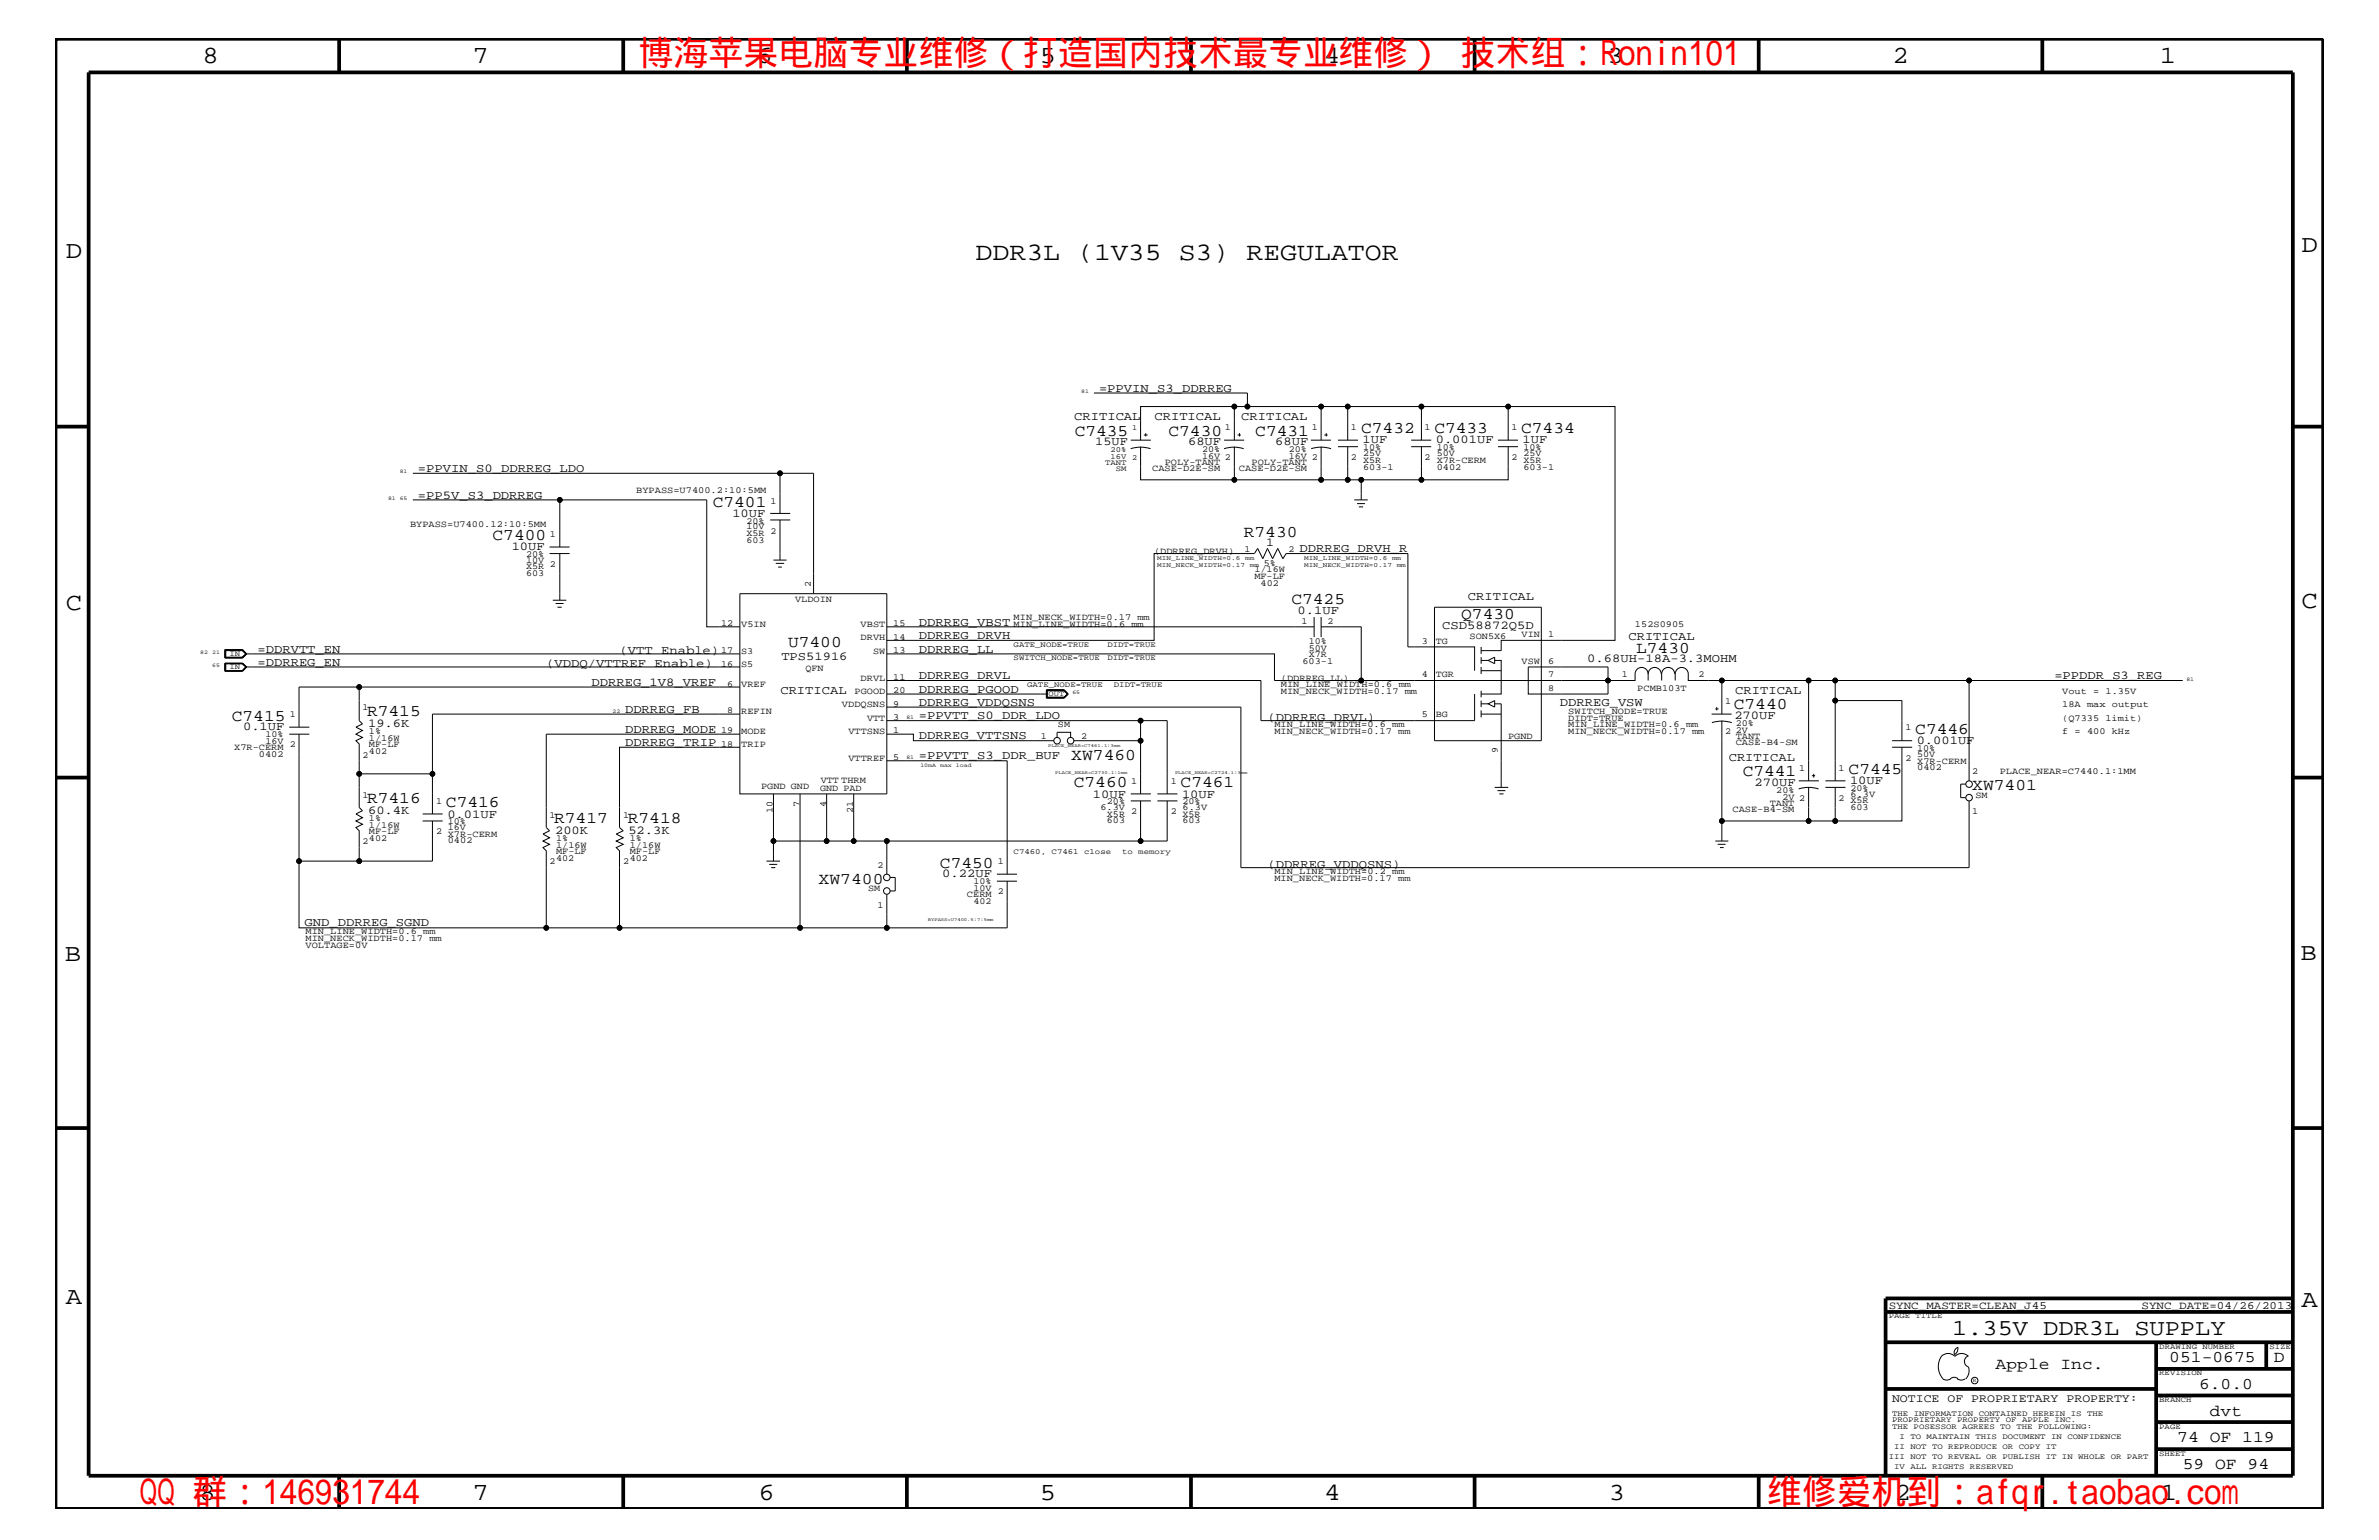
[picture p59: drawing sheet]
<svg xmlns="http://www.w3.org/2000/svg" width="432mm" height="279mm" viewBox="0 0 432 279" stroke-linecap="round" stroke-linejoin="round" font-family="sans-serif">
<defs><g id="words">
<g font-size="6.3" fill="#f00">
<text x="115.9" y="11.9">博海苹果电脑专业维修（打造国内技术最专业维修） 技术组：Ronin101</text>
<text x="25.4" y="272.9">QQ 群：146931744</text>
<text x="320.7" y="272.9">维修爱机到：afqr.taobao.com</text>
</g>
<text font-size="4.6" x="177.1" y="47.1">DDR3L (1V35 S3) REGULATOR</text>
<g font-size="4.5">
<text x="36.7" y="11.5">8</text>
<text x="85.8" y="11.5">7</text>
<text x="137.3" y="11.5">6</text>
<text x="188.7" y="11.5">5</text>
<text x="240.3" y="11.5">4</text>
<text x="291.8" y="11.5">3</text>
<text x="343.5" y="11.5">2</text>
<text x="392" y="11.5">1</text>
<text x="11.9" y="46.8">D</text>
<text x="417.7" y="45.7">D</text>
<text x="11.9" y="110.6">C</text>
<text x="417.7" y="110.3">C</text>
<text x="11.8" y="174.3">B</text>
<text x="417.6" y="174.2">B</text>
<text x="11.9" y="236.7">A</text>
<text x="417.7" y="237.1">A</text>
<text x="36.2" y="272.1">8</text>
<text x="85.8" y="272.1">7</text>
<text x="137.7" y="272.1">6</text>
<text x="188.7" y="272.1">5</text>
<text x="240.4" y="272.1">4</text>
<text x="292" y="272.1">3</text>
<text x="343.9" y="272.1">2</text>
<text x="392.2" y="272.1">1</text>
</g>
<text font-size="4.1" x="354.3" y="242.3">1.35V DDR3L SUPPLY</text>
<g font-size="3">
<text x="195.1" y="79">C7435</text>
<text x="212.1" y="79">C7430</text>
<text x="227.8" y="79">C7431</text>
<text x="247.1" y="78.6">C7432</text>
<text x="260.3" y="78.6">C7433</text>
<text x="276.1" y="78.6">C7434</text>
<text x="129.4" y="92">C7401</text>
<text x="89.4" y="98">C7400</text>
<text x="225.8" y="97.4">R7430</text>
<text x="234.4" y="109.5">C7425</text>
<text x="265.2" y="112.3">Q7430</text>
<text x="143" y="117.4">U7400</text>
<text x="297" y="118.5">L7430</text>
<text x="42.1" y="130.8">C7415</text>
<text x="66.6" y="130">R7415</text>
<text x="314.7" y="128.7">C7440</text>
<text x="194.4" y="137.9">XW7460</text>
<text x="347.6" y="133.2">C7446</text>
<text x="194.9" y="142.9">C7460</text>
<text x="214.3" y="142.9">C7461</text>
<text x="316.3" y="140.8">C7441</text>
<text x="335.5" y="140.4">C7445</text>
<text x="358" y="143.4">XW7401</text>
<text x="66.6" y="145.7">R7416</text>
<text x="80.9" y="146.5">C7416</text>
<text x="100.6" y="149.4">R7417</text>
<text x="114" y="149.4">R7418</text>
<text x="148.6" y="160.3">XW7400</text>
<text x="170.6" y="157.4">C7450</text>
<text x="362.2" y="248.4">Apple Inc.</text>
<text x="393.7" y="247.1">051-0675</text>
<text x="399.2" y="252">6.0.0</text>
<text x="412.7" y="247.1">D</text>
<text x="401.1" y="256.8">dvt</text>
<text x="395.2" y="261.6">74 OF 119</text>
<text x="396.2" y="266.6">59 OF 94</text>
</g>
<g font-size="2.2">
<text x="199.5" y="71.1">=PPVIN_S3_DDRREG</text>
<text x="195" y="76.2">CRITICAL</text>
<text x="209.5" y="76.2">CRITICAL</text>
<text x="225.3" y="76.2">CRITICAL</text>
<text x="198.8" y="80.7">15UF</text>
<text x="215.6" y="80.7">68UF</text>
<text x="231.5" y="80.7">68UF</text>
<text x="247.3" y="80.5">1UF</text>
<text x="260.6" y="80.5">0.001UF</text>
<text x="276.4" y="80.5">1UF</text>
<text x="75.9" y="85.6">=PPVIN_S0_DDRREG_LDO</text>
<text x="75.9" y="90.5">=PP5V_S3_DDRREG</text>
<text x="132.9" y="93.8">10UF</text>
<text x="92.9" y="99.9">10UF</text>
<text x="229.8" y="99.1">1</text>
<text x="235.9" y="100.2">DDRREG_DRVH_R</text>
<text x="166.8" y="113.6">DDRREG_VBST</text>
<text x="235.5" y="111.4">0.1UF</text>
<text x="266.4" y="108.9">CRITICAL</text>
<text x="46.7" y="118.4">=DDRVTT_EN</text>
<text x="112.4" y="118.6">(VTT Enable)</text>
<text x="141.8" y="119.8">TPS51916</text>
<text x="166.8" y="115.9">DDRREG_DRVH</text>
<text x="166.8" y="118.4">DDRREG_LL</text>
<text x="261.8" y="114.1">CSD58872Q5D</text>
<text x="295.6" y="116.2">CRITICAL</text>
<text x="46.7" y="120.8">=DDRREG_EN</text>
<text x="99.1" y="121">(VDDQ/VTTREF Enable)</text>
<text x="107.4" y="124.4">DDRREG_1V8_VREF</text>
<text x="141.6" y="125.9">CRITICAL</text>
<text x="166.8" y="125.7">DDRREG_PGOOD</text>
<text x="166.8" y="123.2">DDRREG_DRVL</text>
<text x="288.1" y="120.2">0.68UH-18A-3.3MOHM</text>
<text x="315" y="125.9">CRITICAL</text>
<text x="372.9" y="123.2">=PPDDR_S3_REG</text>
<text x="66.8" y="131.9">19.6K</text>
<text x="113.5" y="129.3">DDRREG_FB</text>
<text x="166.8" y="130.5">=PPVTT_S0_DDR_LDO</text>
<text x="166.8" y="128">DDRREG_VDDQSNS</text>
<text x="230" y="130.8">(DDRREG_DRVL)</text>
<text x="283.1" y="128">DDRREG_VSW</text>
<text x="314.8" y="130.4">270UF</text>
<text x="44.1" y="132.5">0.1UF</text>
<text x="113.5" y="133">DDRREG_MODE</text>
<text x="113.5" y="135.3">DDRREG_TRIP</text>
<text x="166.8" y="137.8">=PPVTT_S3_DDR_BUF</text>
<text x="166.8" y="134.1">DDRREG_VTTSNS</text>
<text x="347.9" y="135">0.001UF</text>
<text x="313.8" y="138">CRITICAL</text>
<text x="318.4" y="142.5">270UF</text>
<text x="335.8" y="142.3">10UF</text>
<text x="66.8" y="147.6">60.4K</text>
<text x="81.2" y="148.4">0.01UF</text>
<text x="198.4" y="144.7">10UF</text>
<text x="214.5" y="144.7">10UF</text>
<text x="100.8" y="151.2">200K</text>
<text x="114" y="151.2">52.3K</text>
<text x="171" y="159.2">0.22UF</text>
<text x="230" y="157.4">(DDRREG_VDDQSNS)</text>
<text x="55.3" y="168.1">GND_DDRREG_SGND</text>
</g>
<text font-size="2.1" x="343.4" y="254.4">NOTICE OF PROPRIETARY PROPERTY:</text>
<g font-size="2">
<text x="342.8" y="237.4">SYNC_MASTER=CLEAN_J45</text>
<text x="388.7" y="237.4">SYNC_DATE=04/26/2013</text>
</g>
<g font-size="1.7">
<text x="218.2" y="82">20%</text>
<text x="218.2" y="83.3">16V 2</text>
<text x="222.3" y="78">1</text>
<text x="233.9" y="82">20%</text>
<text x="233.9" y="83.3">16V 2</text>
<text x="238.1" y="78">1</text>
<text x="245.2" y="78">1</text>
<text x="245.2" y="83.5">2</text>
<text x="247.4" y="83.9">X5R</text>
<text x="247.4" y="81.6">10%</text>
<text x="247.4" y="82.7">25V</text>
<text x="258.6" y="78">1</text>
<text x="258.6" y="83.5">2</text>
<text x="260.8" y="83.9">X7R-CERM</text>
<text x="260.8" y="81.6">10%</text>
<text x="260.8" y="82.7">50V</text>
<text x="274.3" y="78">1</text>
<text x="274.3" y="83.5">2</text>
<text x="276.5" y="83.9">X5R</text>
<text x="276.5" y="81.6">10%</text>
<text x="276.5" y="82.7">25V</text>
<text x="115.5" y="89.5">BYPASS=U7400.2:10:5MM</text>
<text x="209.1" y="85.5">CASE-D2E-SM</text>
<text x="211.4" y="84.4">POLY-TANT</text>
<text x="224.9" y="85.5">CASE-D2E-SM</text>
<text x="227.2" y="84.4">POLY-TANT</text>
<text x="247.4" y="85.2">603-1</text>
<text x="260.8" y="85.2">0402</text>
<text x="276.5" y="85.2">603-1</text>
<text x="74.4" y="95.6">BYPASS=U7400.12:10:5MM</text>
<text x="135.5" y="95">20%</text>
<text x="139.9" y="91.4">1</text>
<text x="95.5" y="101">20%</text>
<text x="99.8" y="97.4">1</text>
<text x="135.5" y="97.3">X5R</text>
<text x="135.5" y="98.5">603</text>
<text x="135.5" y="96">10V</text>
<text x="139.9" y="96.8">2</text>
<text x="209.5" y="100.4">(DDRREG_DRVH)</text>
<text x="225.9" y="100.1">1</text>
<text x="233.8" y="100.1">2</text>
<text x="95.5" y="103.3">X5R 2</text>
<text x="95.5" y="104.6">603</text>
<text x="95.5" y="102.1">10V</text>
<text x="147.2" y="106.5" transform="rotate(-90 147.2 106.5)">2</text>
<text x="227.7" y="105">MF-LF</text>
<text x="227.7" y="103.8">1/16W</text>
<text x="228.8" y="106.3">402</text>
<text x="229.4" y="102.6">5%</text>
<text x="130.9" y="113.7">12</text>
<text x="134.5" y="113.7">V5IN</text>
<text x="144.3" y="109.2">VLDOIN</text>
<text x="156.2" y="113.7">VBST</text>
<text x="162.1" y="113.7">15</text>
<text x="184" y="112.6">MIN_NECK_WIDTH=0.17 mm</text>
<text x="184" y="113.7">MIN_LINE_WIDTH=0.6 mm</text>
<text x="236.2" y="113.1">1</text>
<text x="241" y="113.1">2</text>
<text x="296.8" y="113.7">152S0905</text>
<text x="130.9" y="118.5">17</text>
<text x="134.5" y="118.6">S3</text>
<text x="156.2" y="116.2">DRVH</text>
<text x="158.5" y="118.6">SW</text>
<text x="162.1" y="118.5">13</text>
<text x="162.1" y="116.1">14</text>
<text x="237.5" y="118.1">50V</text>
<text x="237.5" y="116.8">10%</text>
<text x="237.5" y="119.2">X7R</text>
<text x="258.1" y="116.8">3</text>
<text x="260.6" y="116.8">TG</text>
<text x="266.7" y="115.9">SON5X6</text>
<text x="276.2" y="115.6">VIN</text>
<text x="281" y="115.6">1</text>
<text x="130.9" y="120.9">16</text>
<text x="132" y="124.6">6</text>
<text x="134.5" y="121">S5</text>
<text x="134.5" y="124.7">VREF</text>
<text x="146.2" y="121.8">QFN</text>
<text x="155.1" y="125.9">PGOOD</text>
<text x="156.2" y="123.5">DRVL</text>
<text x="162.1" y="123.4">11</text>
<text x="162.1" y="125.8">20</text>
<text x="232.5" y="123.5">(DDRREG_LL)</text>
<text x="232.5" y="124.7">MIN_LINE_WIDTH=0.6 mm</text>
<text x="232.5" y="125.9">MIN_NECK_WIDTH=0.17 mm</text>
<text x="236.4" y="120.4">603-1</text>
<text x="258.1" y="122.9">4</text>
<text x="260.6" y="122.9">TGR</text>
<text x="276.2" y="120.4">VSW</text>
<text x="281" y="120.4">6</text>
<text x="281" y="122.9">7</text>
<text x="281" y="125.3">8</text>
<text x="294.4" y="122.9">1</text>
<text x="297.2" y="125.4">PCMB103T</text>
<text x="308.3" y="122.9">2</text>
<text x="374.3" y="125.9">Vout = 1.35V</text>
<text x="52.6" y="130.2">1</text>
<text x="65.8" y="128.9">1</text>
<text x="132" y="129.4">8</text>
<text x="134.5" y="129.6">REFIN</text>
<text x="152.8" y="128.3">VDDQSNS</text>
<text x="157.4" y="130.8">VTT</text>
<text x="162.1" y="128.2">9</text>
<text x="162.1" y="130.7">3</text>
<text x="192" y="131.9">SM</text>
<text x="231.3" y="131.9">MIN_LINE_WIDTH=0.6 mm</text>
<text x="258.1" y="130.2">5</text>
<text x="260.6" y="130.2">BG</text>
<text x="284.6" y="129.6">SWITCH_NODE=TRUE</text>
<text x="284.6" y="130.8">DIDT=TRUE</text>
<text x="284.6" y="131.9">MIN_LINE_WIDTH=0.6 mm</text>
<text x="313.1" y="127.7">1</text>
<text x="315" y="131.7">20%</text>
<text x="374.3" y="128.3">18A max output</text>
<text x="374.3" y="130.8">(Q7335 limit)</text>
<text x="42.5" y="136.1">X7R-CERM</text>
<text x="47" y="137.3">0402</text>
<text x="48.2" y="133.8">10%</text>
<text x="48.2" y="134.9">16V</text>
<text x="52.6" y="135.6">2</text>
<text x="65.8" y="137.4">2</text>
<text x="67" y="134.4">1/16W</text>
<text x="67" y="133.2">1%</text>
<text x="67" y="136.8">402</text>
<text x="67" y="135.6">MF-LF</text>
<text x="130.9" y="133">19</text>
<text x="130.9" y="135.5">18</text>
<text x="134.5" y="133.2">MODE</text>
<text x="134.5" y="135.6">TRIP</text>
<text x="154" y="133.2">VTTSNS</text>
<text x="162.1" y="137.9">5</text>
<text x="162.1" y="133">1</text>
<text x="188.9" y="134.1">1</text>
<text x="196.2" y="134.1">2</text>
<text x="231.3" y="133.2">MIN_NECK_WIDTH=0.17 mm</text>
<text x="271.9" y="136.7" transform="rotate(-90 271.9 136.7)">9</text>
<text x="273.7" y="134.1">PGND</text>
<text x="284.6" y="133.2">MIN_NECK_WIDTH=0.17 mm</text>
<text x="313.1" y="133.2">2</text>
<text x="315" y="134.1">TANT</text>
<text x="315" y="135.2">CASE-B4-SM</text>
<text x="315" y="133">2V</text>
<text x="345.9" y="132.5">1</text>
<text x="348" y="136.2">10%</text>
<text x="348" y="137.3">50V</text>
<text x="374.3" y="133.2">f = 400 kHz</text>
<text x="138.1" y="143.2">PGND GND</text>
<text x="148.8" y="143.5">GND PAD</text>
<text x="149" y="142">VTT THRM</text>
<text x="154" y="138">VTTREF</text>
<text x="205.3" y="142.3">1</text>
<text x="212.5" y="142.3">1</text>
<text x="322.4" y="143.9">20%</text>
<text x="326.6" y="139.8">1</text>
<text x="333.7" y="139.8">1</text>
<text x="335.9" y="143.5">20%</text>
<text x="345.9" y="138">2</text>
<text x="348" y="139.7">0402</text>
<text x="348" y="138.5">X7R-CERM</text>
<text x="358" y="140.4">2</text>
<text x="363" y="140.4">PLACE_NEAR=C7440.1:1MM</text>
<text x="65.8" y="144.7">1</text>
<text x="67" y="149">1%</text>
<text x="79.2" y="145.9">1</text>
<text x="81.3" y="149.5">10%</text>
<text x="99.7" y="148.4">1</text>
<text x="113.1" y="148.4">1</text>
<text x="140.2" y="147.5" transform="rotate(-90 140.2 147.5)">10</text>
<text x="145.1" y="146.4" transform="rotate(-90 145.1 146.4)">7</text>
<text x="149.9" y="146.4" transform="rotate(-90 149.9 146.4)">4</text>
<text x="154.8" y="147.5" transform="rotate(-90 154.8 147.5)">21</text>
<text x="199.7" y="147">6.3V</text>
<text x="200.9" y="148.2">X5R</text>
<text x="200.9" y="145.9">20%</text>
<text x="200.9" y="149.4">603</text>
<text x="205.3" y="147.7">2</text>
<text x="212.5" y="147.7">2</text>
<text x="214.6" y="147">6.3V</text>
<text x="214.6" y="145.9">20%</text>
<text x="214.6" y="149.4">603</text>
<text x="214.6" y="148.2">X5R</text>
<text x="314.5" y="147.3">CASE-B4-SM</text>
<text x="321.2" y="146.2">TANT</text>
<text x="323.5" y="145.1">2V 2</text>
<text x="333.7" y="145.3">2 X5R</text>
<text x="335.9" y="147">603</text>
<text x="335.9" y="144.6">6.3V</text>
<text x="358" y="147.7">1</text>
<text x="358.6" y="144.7">SM</text>
<text x="65.8" y="153.2">2</text>
<text x="67" y="152.6">402</text>
<text x="67" y="150.1">1/16W</text>
<text x="67" y="151.3">MF-LF</text>
<text x="79.2" y="151.3">2</text>
<text x="81.3" y="151.8">X7R-CERM</text>
<text x="81.3" y="153">0402</text>
<text x="81.3" y="150.7">16V</text>
<text x="100.9" y="153.8">1/16W</text>
<text x="100.9" y="152.6">1%</text>
<text x="100.9" y="155">MF-LF</text>
<text x="114.3" y="155">MF-LF</text>
<text x="114.3" y="152.6">1%</text>
<text x="114.3" y="153.8">1/16W</text>
<text x="99.7" y="156.8">2</text>
<text x="100.9" y="156.2">402</text>
<text x="113.1" y="156.8">2</text>
<text x="114.3" y="156.2">402</text>
<text x="157.6" y="161.7">SM</text>
<text x="159.3" y="157.4">2</text>
<text x="176.7" y="161.6">10V</text>
<text x="176.7" y="160.5">10%</text>
<text x="181.1" y="156.8">1</text>
<text x="231.3" y="159.9">MIN_NECK_WIDTH=0.17 mm</text>
<text x="231.3" y="158.6">MIN_LINE_WIDTH=0.2 mm</text>
<text x="159.3" y="164.7">1</text>
<text x="175.5" y="162.8">CERM</text>
<text x="176.7" y="163.9">402</text>
<text x="181.1" y="162.2">2</text>
<text x="55.5" y="172">VOLTAGE=0V</text>
<text x="55.5" y="169.5">MIN_LINE_WIDTH=0.6 mm</text>
<text x="55.5" y="170.7">MIN_NECK_WIDTH=0.17 mm</text>
</g>
<g font-size="1.4">
<text x="201.6" y="82">20%</text>
<text x="201.6" y="83.3">16V 2</text>
<text x="205.5" y="78">1</text>
<text x="200.6" y="84.4">TANT</text>
<text x="202.5" y="85.5">SM</text>
<text x="41.7" y="119">IN</text>
<text x="184" y="117.4">GATE_NODE=TRUE</text>
<text x="184" y="119.8">SWITCH_NODE=TRUE</text>
<text x="201" y="117.4">DIDT=TRUE</text>
<text x="201" y="119.8">DIDT=TRUE</text>
<text x="41.7" y="121.4">IN</text>
<text x="186.4" y="124.7">GATE_NODE=TRUE</text>
<text x="202.2" y="124.7">DIDT=TRUE</text>
<text x="190.3" y="126.3">OUT</text>
<text x="184" y="155">C7460, C7461 close</text>
<text x="203.7" y="155">to memory</text>
<text x="342.8" y="239.2">PAGE TITLE</text>
<text x="391.9" y="244.7">DRAWING NUMBER</text>
<text x="411.9" y="244.7">SIZE</text>
<text x="391.9" y="249.5">REVISION</text>
<text x="343.4" y="256.8">THE INFORMATION CONTAINED HEREIN IS THE</text>
<text x="391.9" y="254.4">BRANCH</text>
<text x="343.4" y="258">PROPRIETARY PROPERTY OF APPLE INC.</text>
<text x="343.4" y="259.3">THE POSESSOR AGREES TO THE FOLLOWING:</text>
<text x="343.8" y="262.9">II NOT TO REPRODUCE OR COPY IT</text>
<text x="344.8" y="261.1">I TO MAINTAIN THIS DOCUMENT IN CONFIDENCE</text>
<text x="391.9" y="259.3">PAGE</text>
<text x="342.8" y="264.7">III NOT TO REVEAL OR PUBLISH IT IN WHOLE OR PART</text>
<text x="343.8" y="266.6">IV ALL RIGHTS RESERVED</text>
<text x="391.9" y="264.1">SHEET</text>
</g>
<g font-size="1.2">
<text x="210.1" y="101.6">MIN_LINE_WIDTH=0.6</text>
<text x="226" y="101.6">mm</text>
<text x="236.7" y="101.6">MIN_LINE_WIDTH=0.6</text>
<text x="252.7" y="101.6">mm</text>
<text x="210.1" y="102.9">MIN_NECK_WIDTH=0.17</text>
<text x="226.8" y="102.9">mm</text>
<text x="236.7" y="102.9">MIN_NECK_WIDTH=0.17</text>
<text x="253.5" y="102.9">mm</text>
</g>
<g font-size="1">
<text x="196.3" y="71.3">81</text>
<text x="72.6" y="85.9">81</text>
<text x="70.4" y="90.7">81 65</text>
<text x="36.3" y="118.6">82</text>
<text x="38.5" y="118.6">21</text>
<text x="38.5" y="121">65</text>
<text x="194.6" y="125.9">65</text>
<text x="396.8" y="123.5">81</text>
<text x="111.2" y="129.3">22</text>
<text x="164.5" y="130.5">81</text>
<text x="164.5" y="137.8">81</text>
<text x="167" y="139.2">10mA</text>
<text x="170.6" y="139.2">max</text>
<text x="173.5" y="139.2">load</text>
<text x="358.1" y="250.7">R</text>
</g>
<g font-size=".8">
<text x="190.2" y="135.6">PLACE_NEAR=C7461.1:3mm</text>
<text x="191.5" y="140.4">PLACE_NEAR=C2730.1:1mm</text>
<text x="213.3" y="140.4">PLACE_NEAR=C2724.1:3mm</text>
<text x="168.4" y="167.1">BYPASS=U7400.5:7:5mm</text>
</g>
</g></defs>
<g fill="none" stroke="#000" stroke-width=".18">
<path d="M198.6 71.3h27.8v2.5h-2.4M205.2 79.9h3.7M207 79.9v-6.1h17v6.1M207.6 78.9h.7M208 78.6v.6M222.2 79.9h3.6M224.6 78.9h.6M225 78.6v.6M226.4 73.8h13.4v6.1M237.9 79.9h3.7M239.8 73.8h4.8M240.4 78.9h.6"/>
<path d="M240.7 78.6v.6M242.8 79.9h3.7M244.6 79.9v-6.1h13.4v6.1M256.1 79.9h3.7M258 73.8h15.7v6.1M271.9 79.9h3.6M273.7 73.8h19.4v42.4h-20.6v1.8h-3.7M74.9 90.7h53.4v23h6M74.9 85.9h66.7M99.7 99.2h3.7M101.6 90.7v8.5M139.8 94.3h3.6"/>
<path d="M139.8 93.2h3.6M141.6 93.2v-7.3h6.1v21.8M141.6 94.3v7.3M205.2 81.4a5.9 5.9 0 0 1 3.6 0M207 81v6.1h32.8M222.2 81.4a5.8 5.8 0 0 1 3.5 0M224 81v6.1M238 81.4a5.9 5.9 0 0 1 3.6 0M239.8 81v6.1M239.8 87.1h4.8M242.8 81h3.7M244.6 81v6.1h2.5v3.6"/>
<path d="M245.8 90.7h2.5M246.3 91.4h1.4M246.6 92h.8M256.1 81h3.7M258 81v6.1h-10.9M271.9 81h3.6M273.7 81v6.1h-15.7M40.8 117.9h3.2l.8 .7-.8 .8h-3.2zM40.8 119.3h3.2M41 118h2.9l.7 .6-.7 .6h-2.9zM44 117.9l.7 .7-.7 .7M44.6 118.6l-.6 .7"/>
<path d="M44.6 118.6l-.6-.6h-3.1v1.3M44.6 118.6h89.7M99.7 100.4h3.7M100.3 108.9h2.5M100.8 109.5h1.5M101.2 110.2h.7M101.6 100.4v8.5M134.3 107.7h26.7v36.3h-26.7zM140.4 101.6h2.4M140.8 102.2h1.5M141.2 102.9h.7M161 116.2h48.5v-15.8h18.2l.6-.9 .9 1.9 .9-1.9 .9 1.9 .9-1.9 .9 1.9 .6-1h22.1v17h12.1v4.3"/>
<path d="M161 118.6h70.3v4.9h15.8M161 113.7h77.5M238.5 111.9v3.7M239.8 111.9v3.7M239.8 113.7h7.3v9.8h44.8v-2.5h-14.5v4.9h14.5v-2.4h4.9v-1.2a1.19 1.19 0 0 1 1.2-1.2 1.19 1.19 0 0 1 1.1 1.2M260.4 110.2h19.4v24.2h-19.4zM268.8 117.4v1.2M268.8 119.2v1.2M268.8 119.8h1.3M270.1 119.8l1.2-.6v1.2zM271.3 119.8h1.2v6.1h-3.7M40.9 120.4h3.1l.6 .6-.6 .7h-3.1z"/>
<path d="M41 120.4v1.3M43.9 120.4l.7 .6M44 120.3l.8 .7-.8 .8M44 120.3l.7 .7-.7 .8M44 120.3h-3.2v1.5h3.2M44.6 121l-.7 .7M44.6 121h89.7M52.5 131.9h3.6M52.5 133.2h3.6M54.3 133.2v23h10.9M65.2 124.6h-10.9v7.3M134.3 133.2h-35.1v16.9l.5 .6-1.1 .6 1.1 .7-1.1 .6 1.1 .6-1.1 .6 .6 .6v13.9h13.2"/>
<path d="M134.3 124.6h-69.1v6.1l.6 .6-1.2 .6 1.2 .6-1.2 .7 1.2 .6-1.2 .6 .6 .6v5.4M134.3 135.6h-21.9v14.5l.7 .6-1.2 .6 1.2 .7-1.2 .6 1.2 .6-1.2 .6 .5 .6v13.9h32.8M134.3 129.6h-55.8v18.1M161 130.7h46v3.7M161 133.2h4.8v1.2h25.5M161 128.3h64.2v29.1h132.2v-12.1M161 138h21.8v20.6M161 123.5h67.9v7.2h38.7v-4.8M161 125.9h29.1M189.9 125.2h3.2l.8 .7-.8 .8h-3.2zM190 125.2h3.1l.7 .7M190 126.5h3.1"/>
<path d="M190 125.2v1.4h3.1l.7-.7M191.9 133.8v-.9h2.4v.9M193.1 126.5l.6-.6-.6-.6h-3v1.2M193.1 125.2l.7 .7M193.8 125.9l-.7 .6M194.9 134.4h12.1v9.6M207 130.7h4.8v13.3M268.8 129.6h3.7M268.8 121.7h3.7M268.8 127.7h1.3M268.8 121v1.3M268.8 125.3v1.2"/>
<path d="M268.8 127.1v1.2M268.8 128.9v1.3M270.1 127.7l1.2-.6v1.2zM271.3 127.7h1.2v15.2M299.1 122.3a1.19 1.19 0 0 1 1.2-1.2 1.19 1.19 0 0 1 1.2 1.2M299.1 122.3v1.2M304 122.3a1.19 1.19 0 0 0-1.2-1.2 1.19 1.19 0 0 0-1.2 1.2v1.2M304.1 123.5v-1.2a1.19 1.19 0 0 1 1.1-1.2 1.19 1.19 0 0 1 1.2 1.2v1.2h21.9M310.7 129.6h3.6M310.7 131.1a5.9 5.9 0 0 1 3.6 0M311.3 128.6h.6M311.6 128.3v.6"/>
<path d="M312.5 123.5v6.1M312.5 130.7v21.9M333.1 123.5h-4.8v18.2M333.1 123.5v3.6M333.1 123.5h63.1M343.4 135.6h3.7M343.4 134.4h3.7M345.2 135.6v13.3h-12.1M345.2 134.4v-7.3h-12.1v14.6M357.4 123.5v18.2M54.3 156.2v12.1h44.9M76.7 147.7h3.7"/>
<path d="M76.7 148.9h3.7M78.5 140.4h-13.3v6.1l.6 .6-1.2 .6 1.2 .7-1.2 .5 1.2 .6-1.2 .6 .6 .6v5.5h13.3v-7.3M139.1 156.2h2.5M139.6 156.8h1.5M140 157.4h.7M140.4 144v8.6h9.6v-8.6M140.4 152.6v3.6M145.2 144v24.3h15.8M150 152.6h4.9M154.9 144v8.6h6.1v6M161.6 159.2h.9v2.4h-.9M180.9 159.9h3.7"/>
<path d="M180.9 158.6h3.7M182.8 159.9v8.4h-21.8v-6.1M205.2 144h3.7M205.2 145.3h3.7M207 145.3v7.3h-46M210.1 144h3.6M210.1 145.3h3.6M211.8 145.3v7.3h-4.8M271.3 142.9h2.4M271.8 143.4h1.4M272.1 144h.8M311.3 152.6h2.4"/>
<path d="M311.8 153.2h1.4M312.2 153.8h.7M326.5 143.1a5.8 5.8 0 0 1 3.6 0M326.5 141.7h3.6M328.3 142.9v6h-15.8M328.9 140.7h.6M329.2 140.4v.7M331.3 142.9h3.7M331.3 141.7h3.7M333.1 142.9v6h-4.8M356.8 142.3h-.9v2.4h.9M352.4 246.1a1.69 1.69 0 0 1 2.4 0"/>
<path d="M352.4 246a3.3 3.3 0 0 0 .3 4.1M352.6 250.2l.7 .2 .7-.2M354 250.2l.7-.3 .7 .3M354.8 246.1a1.69 1.69 0 0 1 2.5 0M355.3 250.2l.7 .2 .7-.2M355.3 244.4l.1 .3a1.18 1.18 0 0 1-.6 1M355.4 244.4a.99 .99 0 0 0-.6 1.4M357.2 246a1.04 1.04 0 0 0-.6 1 1.04 1.04 0 0 0 .6 1M357.3 248l.1 .7a2.11 2.11 0 0 1-.6 1.5"/>
<circle cx="224" cy="73.8" r=".42"/>
<circle cx="226.4" cy="73.8" r=".42"/>
<circle cx="239.8" cy="73.8" r=".42"/>
<circle cx="244.6" cy="73.8" r=".42"/>
<circle cx="258" cy="73.8" r=".42"/>
<circle cx="273.7" cy="73.8" r=".42"/>
<circle cx="101.6" cy="90.7" r=".42"/>
<circle cx="141.6" cy="85.9" r=".42"/>
<circle cx="224" cy="87.1" r=".42"/>
<circle cx="239.8" cy="87.1" r=".42"/>
<circle cx="244.6" cy="87.1" r=".42"/>
<circle cx="247.1" cy="87.1" r=".42"/>
<circle cx="258" cy="87.1" r=".42"/>
<circle cx="65.2" cy="124.6" r=".42"/>
<circle cx="191.9" cy="134.4" r=".59"/>
<circle cx="194.3" cy="134.4" r=".59"/>
<circle cx="207" cy="134.4" r=".42"/>
<circle cx="207" cy="130.7" r=".42"/>
<circle cx="247.1" cy="123.5" r=".42"/>
<circle cx="291.9" cy="123.5" r=".42"/>
<circle cx="312.5" cy="123.5" r=".42"/>
<circle cx="328.3" cy="123.5" r=".42"/>
<circle cx="333.1" cy="123.5" r=".42"/>
<circle cx="333.1" cy="127.1" r=".42"/>
<circle cx="357.4" cy="123.5" r=".42"/>
<circle cx="54.3" cy="156.2" r=".42"/>
<circle cx="65.2" cy="156.2" r=".42"/>
<circle cx="65.2" cy="140.4" r=".42"/>
<circle cx="78.5" cy="140.4" r=".42"/>
<circle cx="140.4" cy="152.6" r=".42"/>
<circle cx="150" cy="152.6" r=".42"/>
<circle cx="154.9" cy="152.6" r=".42"/>
<circle cx="161" cy="152.6" r=".42"/>
<circle cx="161" cy="159.2" r=".59"/>
<circle cx="207" cy="152.6" r=".42"/>
<circle cx="312.5" cy="148.9" r=".42"/>
<circle cx="328.3" cy="148.9" r=".42"/>
<circle cx="333.1" cy="148.9" r=".42"/>
<circle cx="357.4" cy="144.7" r=".59"/>
<circle cx="357.4" cy="142.3" r=".59"/>
<circle cx="99.2" cy="168.3" r=".42"/>
<circle cx="112.4" cy="168.3" r=".42"/>
<circle cx="145.2" cy="168.3" r=".42"/>
<circle cx="161" cy="168.3" r=".42"/>
<circle cx="161" cy="161.6" r=".59"/>
<circle cx="358.4" cy="250.5" r=".59"/>
</g>
<g fill="none" stroke="#000" stroke-width=".68" stroke-linecap="butt">
<path d="M10.1 7h411.6v266.8h-411.6zM16.1 13.1h400.1v254.6h-400.1zM61.6 7v6.1M113.1 7v6.1M164.6 7v6.1M216.2 7v6.1M267.6 7v6.1M319.2 7v6.1M370.7 7v6.1M10.1 77.4h6M416.2 77.4h5.5M10.1 141.1h6"/>
<path d="M416.2 141.1h5.5M10.1 204.7h6M416.2 204.7h5.5M342.2 238h74M416.2 235.6h-74v32.1M342.2 252h49.2M342.2 243.5h74M391.4 248.4h24.8M391.4 243.5v24.2M391.4 258h24.8M391.4 253.2h24.8M411.3 243.5v4.9"/>
<path d="M61.6 267.7v6.1M113.1 267.7v6.1M164.6 267.7v6.1M216.2 268v5.8M267.6 267.7v6.1M319.2 267.7v6.1M370.7 267.7v6.1M391.4 262.9h24.8"/>
</g>
<g fill="#000">
<circle cx="224" cy="73.8" r=".42"/>
<circle cx="226.4" cy="73.8" r=".42"/>
<circle cx="239.8" cy="73.8" r=".42"/>
<circle cx="244.6" cy="73.8" r=".42"/>
<circle cx="258" cy="73.8" r=".42"/>
<circle cx="273.7" cy="73.8" r=".42"/>
<circle cx="101.6" cy="90.7" r=".42"/>
<circle cx="141.6" cy="85.9" r=".42"/>
<circle cx="224" cy="87.1" r=".42"/>
<circle cx="239.8" cy="87.1" r=".42"/>
<circle cx="244.6" cy="87.1" r=".42"/>
<circle cx="247.1" cy="87.1" r=".42"/>
<circle cx="258" cy="87.1" r=".42"/>
<circle cx="65.2" cy="124.6" r=".42"/>
<circle cx="207" cy="134.4" r=".42"/>
<circle cx="207" cy="130.7" r=".42"/>
<circle cx="247.1" cy="123.5" r=".42"/>
<circle cx="291.9" cy="123.5" r=".42"/>
<circle cx="312.5" cy="123.5" r=".42"/>
<circle cx="328.3" cy="123.5" r=".42"/>
<circle cx="333.1" cy="123.5" r=".42"/>
<circle cx="333.1" cy="127.1" r=".42"/>
<circle cx="357.4" cy="123.5" r=".42"/>
<circle cx="54.3" cy="156.2" r=".42"/>
<circle cx="65.2" cy="156.2" r=".42"/>
<circle cx="65.2" cy="140.4" r=".42"/>
<circle cx="78.5" cy="140.4" r=".42"/>
<circle cx="140.4" cy="152.6" r=".42"/>
<circle cx="150" cy="152.6" r=".42"/>
<circle cx="154.9" cy="152.6" r=".42"/>
<circle cx="161" cy="152.6" r=".42"/>
<circle cx="207" cy="152.6" r=".42"/>
<circle cx="312.5" cy="148.9" r=".42"/>
<circle cx="328.3" cy="148.9" r=".42"/>
<circle cx="333.1" cy="148.9" r=".42"/>
<circle cx="99.2" cy="168.3" r=".42"/>
<circle cx="112.4" cy="168.3" r=".42"/>
<circle cx="145.2" cy="168.3" r=".42"/>
<circle cx="161" cy="168.3" r=".42"/>
</g>
<use href="#words"/>
</svg>
